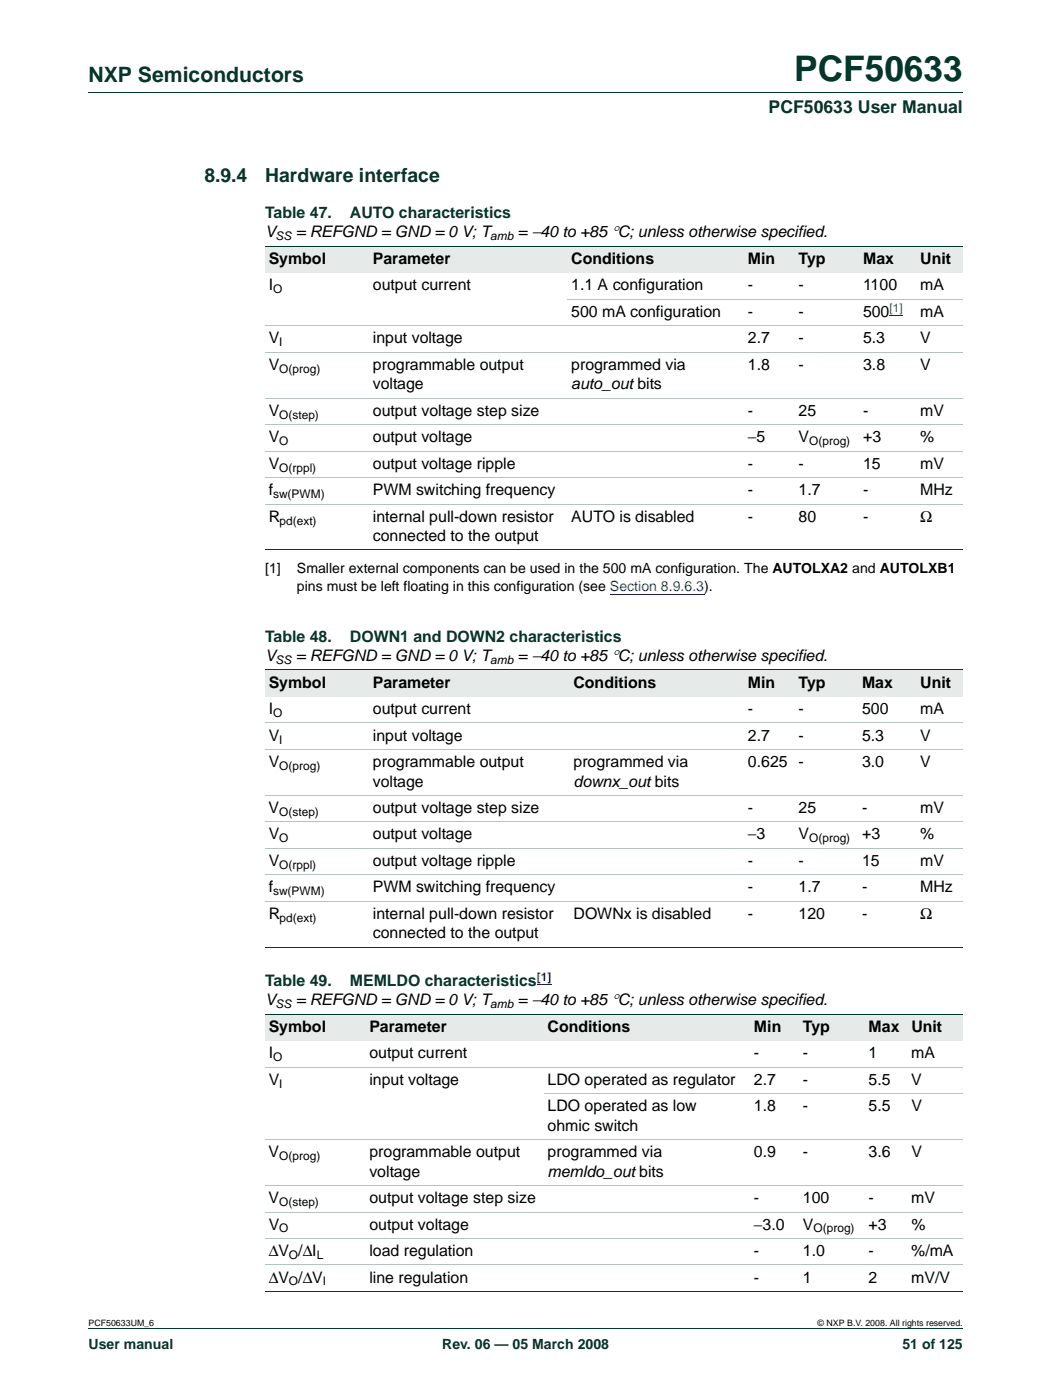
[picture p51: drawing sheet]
<svg xmlns="http://www.w3.org/2000/svg" width="210mm" height="280mm" viewBox="0 0 210 280" stroke-linecap="round" stroke-linejoin="round" font-family="sans-serif">
<defs><g id="words">
<text font-size="7" fill="#00382b" x="158.6" y="16.2">PCF50633</text>
<text font-size="4.2" fill="#00382b" x="17.7" y="16.4">NXP Semiconductors</text>
<g font-size="3.9" fill="#00382b">
<text x="40.8" y="36.3">8.9.4</text>
<text x="53" y="36.3">Hardware interface</text>
</g>
<text font-size="3.5" fill="#00382b" x="153.5" y="22.6">PCF50633 User Manual</text>
<g font-size="3.2" fill="#00382b">
<text x="53" y="43.6">Table 47.</text>
<text x="69.9" y="43.6">AUTO characteristics</text>
<text x="53" y="128.2">Table 48.</text>
<text x="69.9" y="128.2">DOWN1 and DOWN2 characteristics</text>
<text x="53" y="197">Table 49.</text>
<text x="69.9" y="197">MEMLDO characteristics</text>
</g>
<g font-size="3.2">
<text x="53" y="47.4">V</text>
<text x="59.1" y="47.4">= REFGND = GND = 0 V; T</text>
<text x="103.4" y="47.4">= −40 to +85 °C; unless otherwise specified.</text>
<text x="53.7" y="52.7">Symbol</text>
<text x="74.5" y="52.7">Parameter</text>
<text x="114.1" y="52.7">Conditions</text>
<text x="149.4" y="52.7">Min</text>
<text x="159.5" y="52.7">Typ</text>
<text x="172.4" y="52.7">Max</text>
<text x="183.8" y="52.7">Unit</text>
<text x="53.7" y="58">I</text>
<text x="74.5" y="58">output current</text>
<text x="114.1" y="58">1.1 A configuration</text>
<text x="149.4" y="58">-</text>
<text x="159.5" y="58">-</text>
<text x="172.4" y="58">1100</text>
<text x="183.8" y="58">mA</text>
<text x="114.1" y="63.3">500 mA configuration</text>
<text x="149.4" y="63.3">-</text>
<text x="159.5" y="63.3">-</text>
<text x="172.4" y="63.3">500</text>
<text x="183.8" y="63.3">mA</text>
<text x="53.7" y="68.6">V</text>
<text x="74.5" y="68.6">input voltage</text>
<text x="149.4" y="68.6">2.7</text>
<text x="159.5" y="68.6">-</text>
<text x="172.4" y="68.6">5.3</text>
<text x="183.8" y="68.6">V</text>
<text x="53.7" y="73.9">V</text>
<text x="74.5" y="73.9">programmable output</text>
<text x="74.5" y="77.8">voltage</text>
<text x="114.1" y="73.9">programmed via</text>
<text x="114.1" y="77.8">auto_out bits</text>
<text x="149.4" y="73.9">1.8</text>
<text x="159.5" y="73.9">-</text>
<text x="172.4" y="73.9">3.8</text>
<text x="183.8" y="73.9">V</text>
<text x="53.7" y="83.1">V</text>
<text x="74.5" y="83.1">output voltage step size</text>
<text x="149.4" y="83.1">-</text>
<text x="159.5" y="83.1">25</text>
<text x="172.4" y="83.1">-</text>
<text x="183.8" y="83.1">mV</text>
<text x="53.7" y="88.4">V</text>
<text x="74.5" y="88.4">output voltage</text>
<text x="149.4" y="88.4">−5</text>
<text x="159.5" y="88.4">V</text>
<text x="172.4" y="88.4">+3</text>
<text x="183.8" y="88.4">%</text>
<text x="53.7" y="93.7">V</text>
<text x="74.5" y="93.7">output voltage ripple</text>
<text x="149.4" y="93.7">-</text>
<text x="159.5" y="93.7">-</text>
<text x="172.4" y="93.7">15</text>
<text x="183.8" y="93.7">mV</text>
<text x="53.7" y="99">f</text>
<text x="74.5" y="99">PWM switching frequency</text>
<text x="149.4" y="99">-</text>
<text x="159.5" y="99">1.7</text>
<text x="172.4" y="99">-</text>
<text x="183.8" y="99">MHz</text>
<text x="53.7" y="104.2">R</text>
<text x="74.5" y="104.2">internal pull-down resistor</text>
<text x="114.1" y="104.2">AUTO is disabled</text>
<text x="149.4" y="104.2">-</text>
<text x="159.5" y="104.2">80</text>
<text x="172.4" y="104.2">-</text>
<text x="183.8" y="104.2">Ω</text>
<text x="74.5" y="108.1">connected to the output</text>
<text x="53" y="132.1">V</text>
<text x="53.7" y="137.4">Symbol</text>
<text x="59.1" y="132.1">= REFGND = GND = 0 V; T</text>
<text x="74.5" y="137.4">Parameter</text>
<text x="103.4" y="132.1">= −40 to +85 °C; unless otherwise specified.</text>
<text x="114.5" y="137.4">Conditions</text>
<text x="149.4" y="137.4">Min</text>
<text x="159.5" y="137.4">Typ</text>
<text x="172.2" y="137.4">Max</text>
<text x="183.8" y="137.4">Unit</text>
<text x="53.7" y="142.7">I</text>
<text x="74.5" y="142.7">output current</text>
<text x="149.4" y="142.7">-</text>
<text x="159.5" y="142.7">-</text>
<text x="172.2" y="142.7">500</text>
<text x="183.8" y="142.7">mA</text>
<text x="53.7" y="148">V</text>
<text x="74.5" y="148">input voltage</text>
<text x="149.4" y="148">2.7</text>
<text x="159.5" y="148">-</text>
<text x="172.2" y="148">5.3</text>
<text x="183.8" y="148">V</text>
<text x="53.7" y="153.3">V</text>
<text x="74.5" y="153.3">programmable output</text>
<text x="114.5" y="153.3">programmed via</text>
<text x="149.4" y="153.3">0.625 -</text>
<text x="172.2" y="153.3">3.0</text>
<text x="183.8" y="153.3">V</text>
<text x="74.5" y="157.2">voltage</text>
<text x="114.5" y="157.2">downx_out bits</text>
<text x="53.7" y="162.5">V</text>
<text x="53.7" y="167.7">V</text>
<text x="74.5" y="162.5">output voltage step size</text>
<text x="74.5" y="167.7">output voltage</text>
<text x="149.4" y="162.5">-</text>
<text x="149.4" y="167.7">−3</text>
<text x="159.5" y="162.5">25</text>
<text x="159.5" y="167.7">V</text>
<text x="172.2" y="162.5">-</text>
<text x="172.2" y="167.7">+3</text>
<text x="183.8" y="162.5">mV</text>
<text x="183.8" y="167.7">%</text>
<text x="53.7" y="173">V</text>
<text x="74.5" y="173">output voltage ripple</text>
<text x="149.4" y="173">-</text>
<text x="159.5" y="173">-</text>
<text x="172.2" y="173">15</text>
<text x="183.8" y="173">mV</text>
<text x="53.7" y="178.3">f</text>
<text x="74.5" y="178.3">PWM switching frequency</text>
<text x="149.4" y="178.3">-</text>
<text x="159.5" y="178.3">1.7</text>
<text x="172.2" y="178.3">-</text>
<text x="183.8" y="178.3">MHz</text>
<text x="53.7" y="183.6">R</text>
<text x="74.5" y="183.6">internal pull-down resistor</text>
<text x="114.5" y="183.6">DOWNx is disabled</text>
<text x="149.4" y="183.6">-</text>
<text x="159.5" y="183.6">120</text>
<text x="172.2" y="183.6">-</text>
<text x="183.8" y="183.6">Ω</text>
<text x="74.5" y="187.5">connected to the output</text>
<text x="53" y="200.9">V</text>
<text x="59.1" y="200.9">= REFGND = GND = 0 V; T</text>
<text x="103.4" y="200.9">= −40 to +85 °C; unless otherwise specified.</text>
<text x="53.7" y="206.2">Symbol</text>
<text x="73.8" y="206.2">Parameter</text>
<text x="109.3" y="206.2">Conditions</text>
<text x="150.6" y="206.2">Min</text>
<text x="160.4" y="206.2">Typ</text>
<text x="173.5" y="206.2">Max</text>
<text x="182" y="206.2">Unit</text>
<text x="53.7" y="211.5">I</text>
<text x="73.8" y="211.5">output current</text>
<text x="150.6" y="211.5">-</text>
<text x="160.4" y="211.5">-</text>
<text x="173.5" y="211.5">1</text>
<text x="182" y="211.5">mA</text>
<text x="53.7" y="216.8">V</text>
<text x="73.8" y="216.8">input voltage</text>
<text x="109.3" y="216.8">LDO operated as regulator</text>
<text x="150.6" y="216.8">2.7</text>
<text x="160.4" y="216.8">-</text>
<text x="173.5" y="216.8">5.5</text>
<text x="182" y="216.8">V</text>
<text x="109.3" y="222.1">LDO operated as low</text>
<text x="109.3" y="226">ohmic switch</text>
<text x="150.6" y="222.1">1.8</text>
<text x="160.4" y="222.1">-</text>
<text x="173.5" y="222.1">5.5</text>
<text x="182" y="222.1">V</text>
<text x="53.7" y="231.2">V</text>
<text x="73.8" y="231.2">programmable output</text>
<text x="109.3" y="231.2">programmed via</text>
<text x="150.6" y="231.2">0.9</text>
<text x="160.4" y="231.2">-</text>
<text x="173.5" y="231.2">3.6</text>
<text x="182" y="231.2">V</text>
<text x="73.8" y="235.1">voltage</text>
<text x="109.3" y="235.1">memldo_out bits</text>
<text x="53.7" y="240.4">V</text>
<text x="53.7" y="245.7">V</text>
<text x="73.8" y="240.4">output voltage step size</text>
<text x="73.8" y="245.7">output voltage</text>
<text x="150.6" y="240.4">-</text>
<text x="150.6" y="245.7">−3.0</text>
<text x="160.3" y="240.4">100</text>
<text x="160.4" y="245.7">V</text>
<text x="173.5" y="240.4">-</text>
<text x="173.5" y="245.7">+3</text>
<text x="182" y="240.4">mV</text>
<text x="182" y="245.7">%</text>
<text x="53.7" y="251">ΔV /ΔI</text>
<text x="73.8" y="251">load regulation</text>
<text x="150.6" y="251">-</text>
<text x="160.3" y="251">1.0</text>
<text x="173.5" y="251">-</text>
<text x="182" y="251">%/mA</text>
<text x="53.7" y="256.3">ΔV /ΔV</text>
<text x="73.8" y="256.3">line regulation</text>
<text x="150.6" y="256.3">-</text>
<text x="160.3" y="256.3">1</text>
<text x="173.5" y="256.3">2</text>
<text x="182" y="256.3">mV/V</text>
</g>
<g font-size="2.8">
<text x="53" y="114.6">[1]</text>
<text x="59.3" y="114.6">Smaller external components can be used in the 500 mA configuration. The AUTOLXA2 and AUTOLXB1</text>
<text x="59.3" y="118.1">pins must be left floating in this configuration (see Section 8.9.6.3).</text>
</g>
<g font-size="2.8" fill="#00382b">
<text x="17.7" y="269.5">User manual</text>
<text x="88.3" y="269.5">Rev. 06 — 05 March 2008</text>
<text x="180.2" y="269.5">51 of 125</text>
</g>
<g font-size="2.4">
<text x="55.1" y="48">SS</text>
<text x="97.9" y="48">amb</text>
<text x="54.5" y="58.6">O</text>
<text x="55.8" y="69.2">I</text>
<text x="55.8" y="74.5">O(prog)</text>
<text x="55.8" y="83.7">O(step)</text>
<text x="55.8" y="88.9">O</text>
<text x="161.6" y="88.9">O(prog)</text>
<text x="55.8" y="94.2">O(rppl)</text>
<text x="54.5" y="99.5">sw(PWM)</text>
<text x="55.8" y="104.8">pd(ext)</text>
<text x="55.1" y="132.7">SS</text>
<text x="97.9" y="132.7">amb</text>
<text x="54.5" y="143.3">O</text>
<text x="55.8" y="148.6">I</text>
<text x="55.8" y="153.9">O(prog)</text>
<text x="55.8" y="163">O(step)</text>
<text x="55.8" y="168.3">O</text>
<text x="55.8" y="173.6">O(rppl)</text>
<text x="161.6" y="168.3">O(prog)</text>
<text x="54.5" y="178.9">sw(PWM)</text>
<text x="55.8" y="184.2">pd(ext)</text>
<text x="55.1" y="201.5">SS</text>
<text x="97.9" y="201.5">amb</text>
<text x="54.5" y="212.1">O</text>
<text x="55.8" y="217.4">I</text>
<text x="55.8" y="231.8">O(prog)</text>
<text x="55.8" y="241">O(step)</text>
<text x="55.8" y="246.3">O</text>
<text x="57.7" y="251.6">O</text>
<text x="63.3" y="251.6">L</text>
<text x="162.5" y="246.3">O(prog)</text>
<text x="57.7" y="256.9">O</text>
<text x="64.5" y="256.9">I</text>
</g>
<g font-size="2.4" fill="#00f">
<text x="177.7" y="62.4">[1]</text>
<text x="107.2" y="196.1">[1]</text>
</g>
<g font-size="1.8">
<text x="17.7" y="264.9">PCF50633UM_6</text>
<text x="163.3" y="264.9">© NXP B.V. 2008. All rights reserved.</text>
</g>
</g></defs>
<path d="M17.7 18.5h174.6M17.7 265.5h174.6" fill="none" stroke="#00382b" stroke-width=".2"/>
<path d="M121.8 118.8h18.8" fill="none" stroke="#00f" stroke-width=".2"/>
<g fill="#e6ebe9">
<path d="M53 49.2h20.8v5.3h-20.8z"/>
<path d="M73.8 49.2h39.6v5.3h-39.6z"/>
<path d="M113.4 49.2h33.5v5.3h-33.5z"/>
<path d="M146.9 49.2h11.9v5.3h-11.9z"/>
<path d="M158.8 49.2h12.9v5.3h-12.9z"/>
<path d="M171.7 49.2h11.4v5.3h-11.4z"/>
<path d="M183.1 49.2h9.2v5.3h-9.2z"/>
</g>
<path d="M177.7 63.1h2.6" fill="none" stroke="#00f" stroke-width=".2"/>
<g fill="#e6ebe9">
<path d="M53 133.9h20.8v5.3h-20.8z"/>
<path d="M73.8 133.9h40v5.3h-40z"/>
<path d="M113.8 133.9h33.1v5.3h-33.1z"/>
<path d="M146.9 133.9h11.9v5.3h-11.9z"/>
<path d="M158.8 133.9h12.7v5.3h-12.7z"/>
<path d="M171.5 133.9h11.6v5.3h-11.6z"/>
<path d="M183.1 133.9h9.2v5.3h-9.2z"/>
</g>
<path d="M107.2 196.8h3" fill="none" stroke="#00f" stroke-width=".2"/>
<g fill="#e6ebe9">
<path d="M53 202.7h20.1v5.3h-20.1z"/>
<path d="M73.1 202.7h35.5v5.3h-35.5z"/>
<path d="M108.6 202.7h39.8v5.3h-39.8z"/>
<path d="M148.4 202.7h11.3v5.3h-11.3z"/>
<path d="M159.7 202.7h13.1v5.3h-13.1z"/>
<path d="M172.8 202.7h8.5v5.3h-8.5z"/>
<path d="M181.3 202.7h11v5.3h-11z"/>
</g>
<path d="M53 49.2h139.3M53 109.9h139.3M53 133.9h139.3M53 189.3h139.3M53 202.7h139.3M53 258.1h139.3" fill="none" stroke="#00382b" stroke-width=".2"/>
<g fill="none" stroke="#b3c3bf" stroke-width=".2">
<path d="M113.4 59.8h78.9M53 65.1h139.3M53 70.4h139.3M53 79.5h139.3M53 84.8h139.3M53 90.1h139.3M53 95.4h139.3M53 100.7h139.3M53 144.5h139.3M53 149.8h139.3M53 158.9h139.3M53 164.2h139.3"/>
<path d="M53 169.5h139.3M53 174.8h139.3M53 180.1h139.3M53 213.3h139.3M108.6 218.5h83.7M53 227.7h139.3M53 236.9h139.3M53 242.2h139.3M53 247.5h139.3M53 252.8h139.3"/>
</g>
<use href="#words"/>
</svg>
